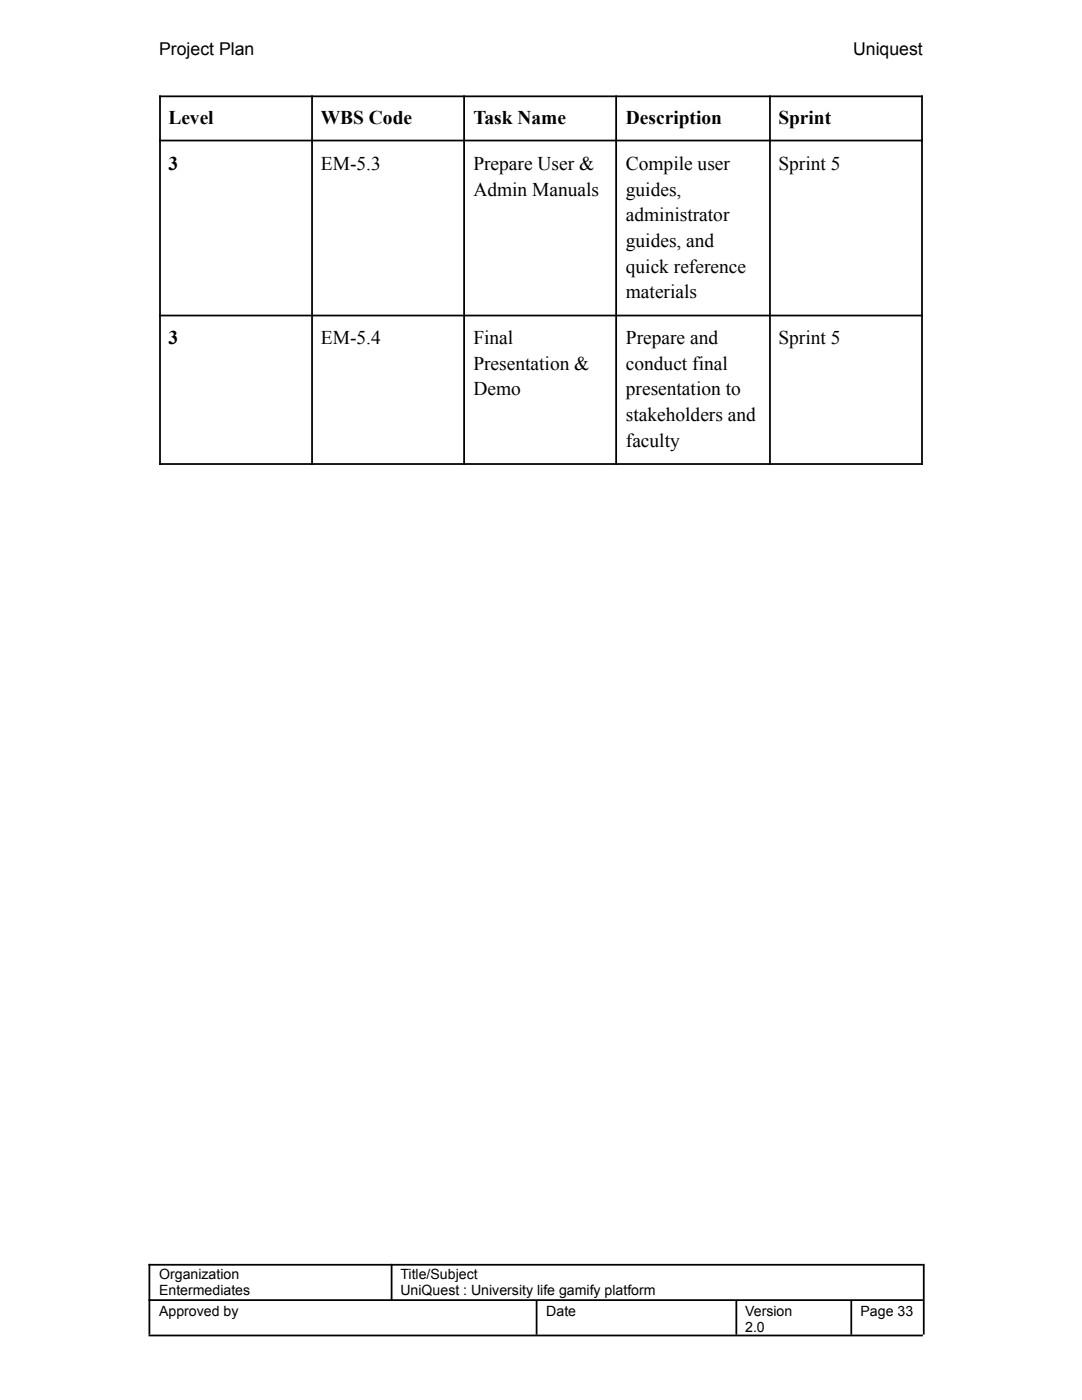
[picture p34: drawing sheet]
<svg xmlns="http://www.w3.org/2000/svg" width="216mm" height="279mm" viewBox="0 0 216 279" stroke-linecap="round" stroke-linejoin="round" font-family="sans-serif">
<defs><g id="words">
<g font-size="3.9">
<text x="33.6" y="24.8">Level</text>
<text x="64" y="24.8">WBS Code</text>
<text x="94.5" y="24.8">Task Name</text>
<text x="124.9" y="24.8">Description</text>
<text x="155.3" y="24.8">Sprint</text>
<text x="33.6" y="33.9">3</text>
<text x="64" y="33.9">EM-5.3</text>
<text x="94.5" y="33.9">Prepare User &amp;</text>
<text x="124.9" y="33.9">Compile user</text>
<text x="155.3" y="33.9">Sprint 5</text>
<text x="94.5" y="39">Admin Manuals</text>
<text x="124.9" y="39">guides,</text>
<text x="124.9" y="44.2">administrator</text>
<text x="124.9" y="49.3">guides, and</text>
<text x="124.9" y="54.4">quick reference</text>
<text x="124.9" y="59.5">materials</text>
<text x="33.6" y="68.6">3</text>
<text x="64" y="68.6">EM-5.4</text>
<text x="94.5" y="68.6">Final</text>
<text x="124.9" y="68.6">Prepare and</text>
<text x="155.3" y="68.6">Sprint 5</text>
<text x="94.5" y="73.8">Presentation &amp;</text>
<text x="124.9" y="73.8">conduct final</text>
<text x="94.5" y="78.9">Demo</text>
<text x="124.9" y="78.9">presentation to</text>
<text x="124.9" y="84">stakeholders and</text>
<text x="124.9" y="89.2">faculty</text>
</g>
<g font-size="3.5">
<text x="31.7" y="10.9">Project Plan</text>
<text x="170.2" y="10.9">Uniquest</text>
</g>
<g font-size="2.8">
<text x="31.7" y="255.3">Organization</text>
<text x="79.9" y="255.3">Title/Subject</text>
<text x="31.7" y="258.5">Entermediates</text>
<text x="31.7" y="262.5">Approved by</text>
<text x="79.9" y="258.5">UniQuest : University life gamify platform</text>
<text x="109" y="262.5">Date</text>
<text x="148.7" y="262.5">Version</text>
<text x="171.7" y="262.5">Page 33</text>
<text x="148.7" y="265.8">2.0</text>
</g>
</g></defs>
<g fill="none" stroke="#000" stroke-width=".35">
<path d="M31.7 19.2h152.4M31.9 19.1v73.7M62.3 19.1v73.7M92.6 19.1v73.7M122.9 19.1v73.7M153.6 19.1v73.7M184 19.1v73.7M31.7 28h152.4M31.7 63h152.4M31.7 92.6h152.4M29.6 252.4h154.5M29.6 259.5h154.5"/>
<path d="M29.8 252.2v14.1M78.1 252.2v7.4M107.1 259.6v6.7M146.9 259.6v6.7M169.9 259.6v6.7M184.3 252.2v14.1M29.6 266.5h154.5"/>
</g>
<use href="#words"/>
</svg>
